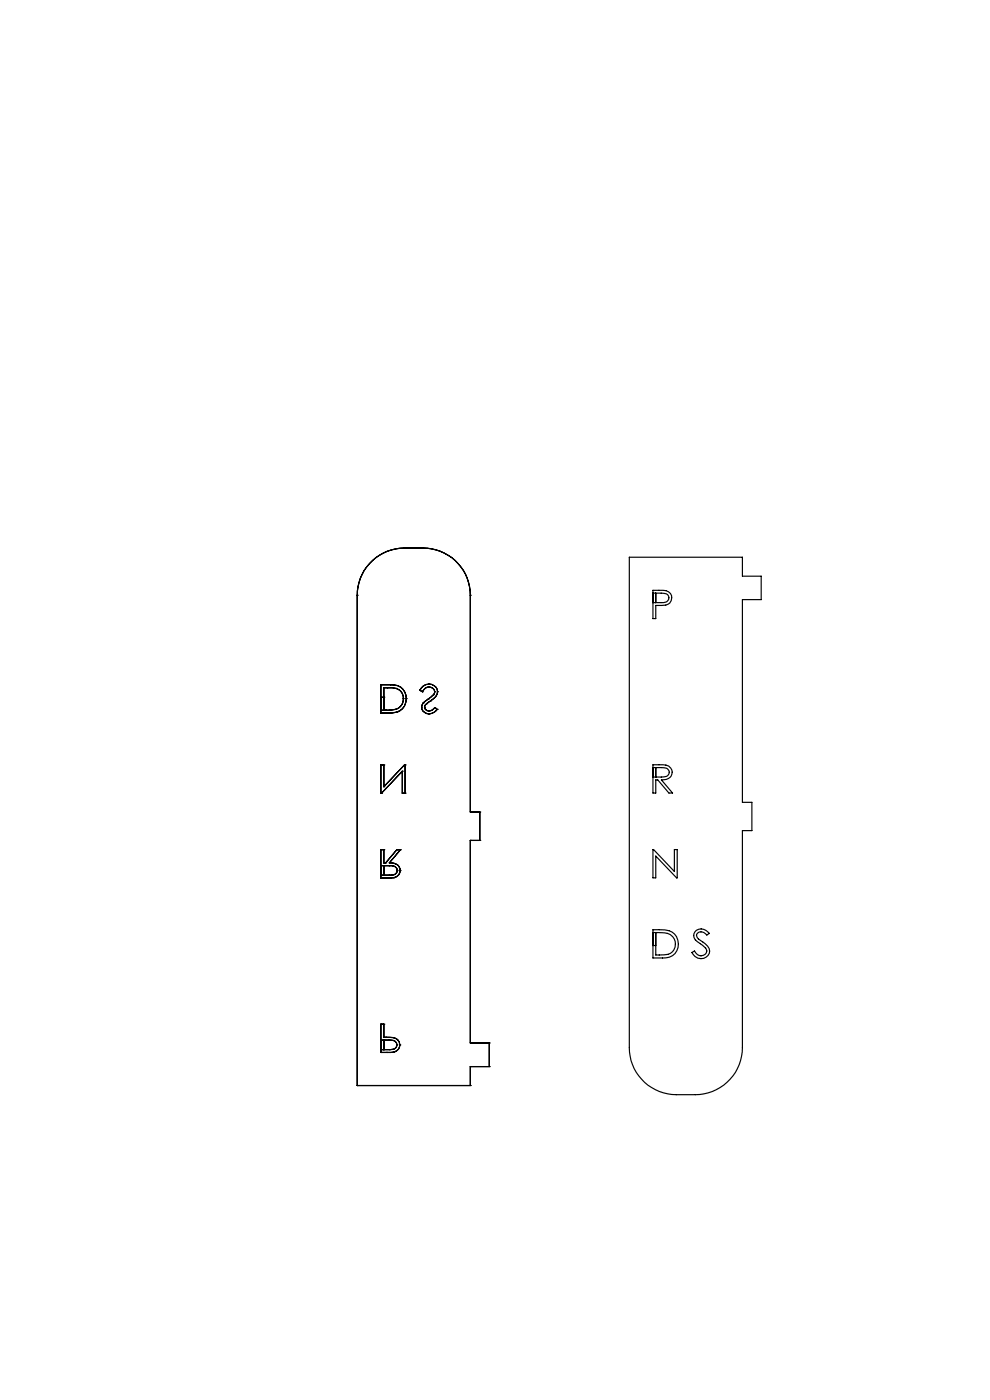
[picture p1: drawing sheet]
<svg xmlns="http://www.w3.org/2000/svg" width="210mm" height="297mm" viewBox="0 0 210 297" stroke-linecap="round" stroke-linejoin="round" font-family="sans-serif">
<g fill="none" stroke="#000" stroke-width=".25">
<path d="M85.8 116.3a10 10 0 0 0-10 10M85.8 116.3h.1M85.8 116.3h4M89.8 116.3a10 10 0 0 1 10 10M89.8 116.3h.1M133.5 118.2h24v4h4v5h-4v43h2v6h-2v46a10 10 0 0 1-10 10 18.2 18.2 0 0 1-6.7-.4 10 10 0 0 1-7.3-9.6zM75.8 126.3h.1M75.8 126.3v104M99.8 126.3h.1M99.8 126.3v46M138.5 125.2a6.5 6.5 0 0 1 3.3 .4 1.66 1.66 0 0 1 .5 2 1.66 1.66 0 0 1-2 .8h-1.2v2.8h-.6zM138.5 125.8a5.3 5.3 0 0 1 3.1 .3 1 1 0 0 1 .2 1.2 1 1 0 0 1-1 .5h-2.3"/>
<path d="M139.1 125.8v2M80.8 147.9h.1M80.8 150.7h.1M80.8 151.3h.1M80.8 145.3h.1M80.8 145.3v6M80.8 150.7h1.1M80.8 147.9h.6M80.8 145.3h2M80.8 151.3h1.3M81.4 145.9h.1M81.4 150.7h.1"/>
<path d="M81.4 147.9h.1M81.4 145.9v4.8M81.4 145.9h.8M81.9 150.7h.1M82.1 151.3h.1M82.2 145.9l1.8 .1M82.2 145.9h.1M82.8 145.3a2.87 2.87 0 0 1 3.4 2.9M82.8 145.3h.1M83.9 150.5l-2 .2M83.9 150.5h.1M84 146a2.1 2.1 0 0 1 1.5 2.2"/>
<path d="M84 146h.1M84.2 151.1l-2.1 .2M84.2 151.1h.1M85.5 148.2a2.22 2.22 0 0 1-1.6 2.3M85.5 148.2h.1M86.2 148.2a2.85 2.85 0 0 1-2 2.9M86.2 148.2h.1M89 146.4h.1M89 146.4l.6 .4M89.4 150a1.47 1.47 0 0 0 1.6 1.4M89.4 150h.1M89.6 146.8h.1"/>
<path d="M89.8 149.1l-.4 .9M89.8 149.1h.1M90.1 150.1a.86 .86 0 0 0 .9 .7M90.1 150.1h.1M90.5 149.3l-.3 .3-.1 .5M90.5 149.3h.1M90.8 148.3l-1 .8M90.8 148.3h.1M91 145.7a1.16 1.16 0 0 1 1.2 1.1M91 145.7a1.61 1.61 0 0 0-1.4 1.1M91 150.8h.1M91 145.7h.1"/>
<path d="M91 145.1a2.22 2.22 0 0 0-2 1.3M91 145.1a1.77 1.77 0 0 1 1.8 1.7M91 145.1h.1M91 151.4h.1M91.3 148.7l-.8 .6M91.3 148.7h.1M92 147.4l-1.2 .9M92 147.4h.1M92.2 150.1a1.45 1.45 0 0 1-1.2 .7M92.2 146.8l-.2 .6M92.2 150.1h.1M92.2 146.8h.1"/>
<path d="M92.2 150.1l.5 .4M92.7 150.5a2.29 2.29 0 0 1-1.7 .9M92.7 150.5h.1M92.8 146.8a2.5 2.5 0 0 1-1.5 1.9M92.8 146.8h.1M80.8 162.3h.1M80.8 168.3h.1M80.8 162.3v6M80.8 162.3h.6M80.9 168.3h.1M81.4 162.3h.1M81.4 166.9h.1"/>
<path d="M81.4 162.3v4.6M85.3 168.3h.1M85.3 163.6h.1M85.3 163.6l-4.4 4.7M85.3 168.3h.6M85.3 163.6v4.7M85.8 162.3h.1M85.8 162.3l-4.4 4.6M85.9 162.3h.1M85.9 168.3h.1M85.9 162.3v6M99.8 172.3h.1"/>
<path d="M99.8 178.3h.1M99.8 178.3v43M99.8 178.3h2M99.8 172.3h2M101.8 178.3h.1M101.8 172.3h.1M101.8 172.3v6M138.5 162.2a7.5 7.5 0 0 1 3.4 .3 1.58 1.58 0 0 1 .6 1.9 1.58 1.58 0 0 1-1.7 1h-.5l2.4 2.8h-.8l-2.4-2.8h-.4v2.8h-.6zM138.5 162.8a5.2 5.2 0 0 1 3.1 .3 .96 .96 0 0 1 .3 1.2 .96 .96 0 0 1-1.1 .5h-2.3M139.1 162.8v2M80.8 183.7h.1M80.8 185.7h.1"/>
<path d="M80.8 180.3h.1M80.8 186.3h.1M80.8 180.3v6M80.8 185.7h1.8M80.8 183.7h1.8M80.8 186.3h1.3M80.8 180.3h.6M81.4 185.7h.1M81.4 183.7h.1M81.4 180.3h.1M81.4 183.1h.1M81.4 180.3v2.8"/>
<path d="M81.4 183.7v2M81.4 183.1h.4M81.8 183.1h.1M82.1 186.3h.1M82.6 183.7a1.23 1.23 0 0 1 1.6 1M82.6 183.1a1.87 1.87 0 0 1 2.3 1.6M82.6 183.7h.1M82.6 185.7h.1M82.6 183.1h.1M83.6 186.2l-1.5 .1M83.6 186.2h.1M84.2 180.3h.1"/>
<path d="M84.2 180.3h.7M84.2 180.3l-2.4 2.8M84.2 184.7a1.16 1.16 0 0 1-1.4 1h-.2M84.2 184.7h.1M84.9 184.7a1.54 1.54 0 0 1-1.3 1.5M84.9 184.7h.1M84.9 180.3h.1M84.9 180.3l-2.3 2.8M138.5 197.2a7.6 7.6 0 0 1 4.1 .5 3 3 0 0 1 1.1 3.6 3 3 0 0 1-3.2 1.9h-2zM138.5 197.8h1.1a4.2 4.2 0 0 1 3.1 .9 2.3 2.3 0 0 1 .4 2.5 2.3 2.3 0 0 1-2.2 1.4h-1.8v-4.8M138.5 180.2l4.6 4.7v-4.7h.6v6l-4.6-4.6v4.6h-.6zM147.4 197.7a1.9 1.9 0 0 1 3.1 .3l-.6 .4a1.19 1.19 0 0 0-1.1-.7 1.19 1.19 0 0 0-1.1 .7 1.77 1.77 0 0 0 1.3 1.4 2.39 2.39 0 0 1 1.5 2.4 2.02 2.02 0 0 1-2 1.2 2.02 2.02 0 0 1-1.7-1.3l.5-.3a1.34 1.34 0 0 0 1.3 1 1.34 1.34 0 0 0 1.3-1 2.25 2.25 0 0 0-1.3-1.6 1.95 1.95 0 0 1-1.4-2.2z"/>
<path d="M80.8 217.3h.1M80.8 217.3v6M80.8 217.3h.6M81.4 217.3h.1M81.4 217.3v2.8M138.5 200.6h.6M75.8 230.3h.1M75.8 230.3h24M80.8 220.7h.1M80.8 222.7h.1M80.8 223.3h.1M80.8 220.7h1.7"/>
<path d="M80.8 222.7h1.8M80.8 223.3h1.3M81.4 222.7h.1M81.4 220.7h.1M81.4 220.1h.1M81.4 220.7v2M81.4 220.1h.5M81.9 220.1h1.6M81.9 220.1h.1M82.1 223.3h.1M82.5 220.7a1.23 1.23 0 0 1 1.7 .9M82.5 220.7h.1"/>
<path d="M82.6 222.7h.1M83.5 220.1a1.54 1.54 0 0 1 1.3 1.6M83.5 220.1h.1M83.5 223.2l-1.4 .1M83.5 223.2h.1M84.2 221.6a1.2 1.2 0 0 1-1.6 1.1M84.2 221.6h.1M84.8 221.7a1.55 1.55 0 0 1-1.3 1.5M84.8 221.7h.1M99.8 221.3h.1M99.8 226.3h.1M99.8 230.3h.1"/>
<path d="M99.8 226.3v4M99.8 226.3h4M99.8 221.3h4M103.8 221.3h.1M103.8 226.3h.1M103.8 221.3v5"/>
</g>
</svg>
